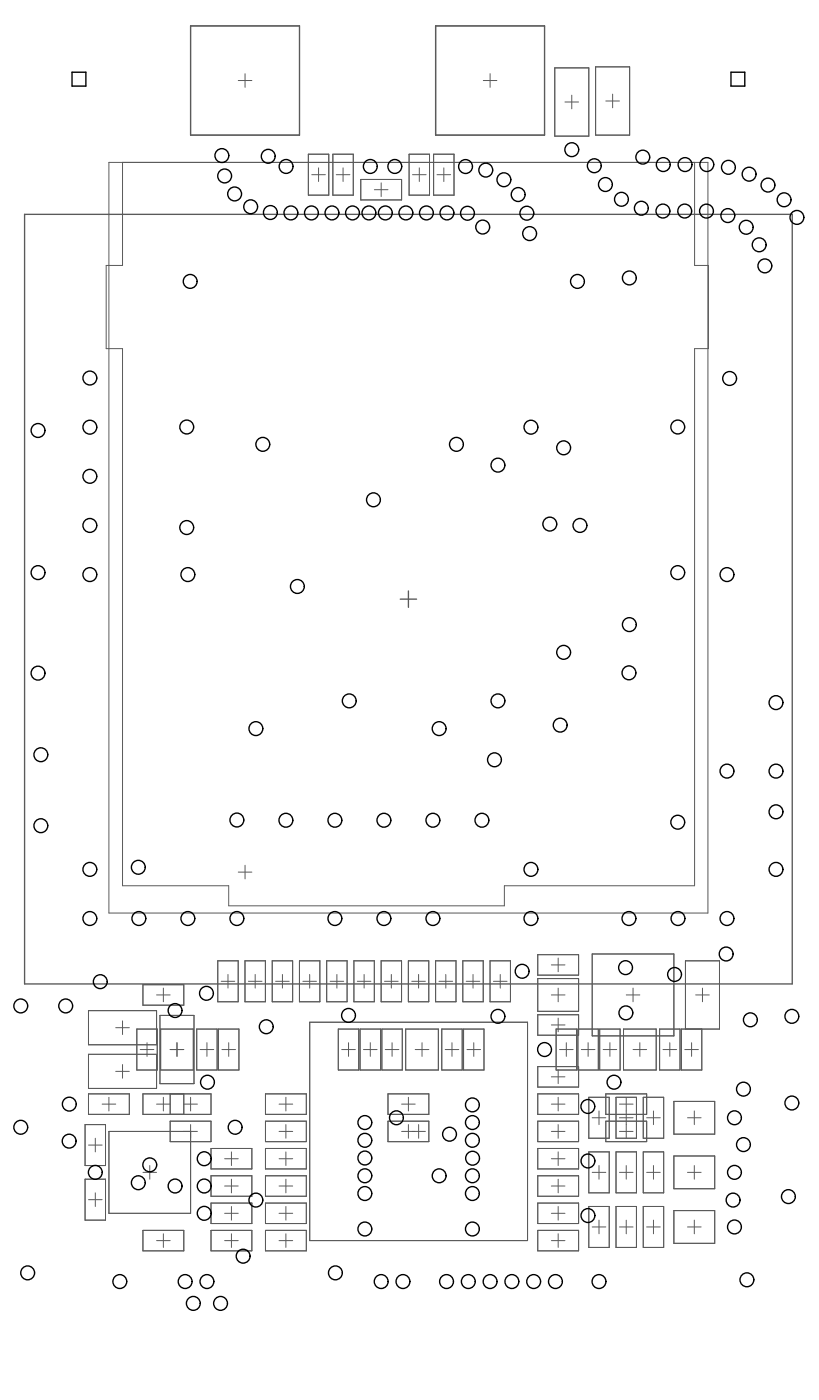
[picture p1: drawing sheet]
<svg xmlns="http://www.w3.org/2000/svg" width="100mm" height="171mm" viewBox="0 0 100 171" stroke-linecap="round" stroke-linejoin="round" font-family="sans-serif">
<g fill="none" stroke="#5a5a5a" stroke-width=".12">
<path d="M13.3 19.8h73v91.6h-73zM14.9 19.8v12.6h-2v10.1h2v65.5h13v2.5h33.6v-2.5h23.2v-65.5h1.7v-10.1h-1.7v-12.6M23.2 3.2h13.3v13.3h-13.3zM29 9.8h1.7M29.9 9v1.7M37.6 18.8h2.5v5h-2.5zM40.6 18.8h2.5v5h-2.5zM49.9 18.8h2.5v5h-2.5zM52.9 18.8h2.4v5h-2.4zM53.1 3.2h13.3v13.3h-13.3zM58.9 9.8h1.7M59.7 9v1.7"/>
<path d="M67.6 8.3h4.2v8.3h-4.2zM68.9 12.4h1.6M69.7 11.6v1.7M72.6 8.2h4.2v8.3h-4.2zM73.8 12.3h1.7M74.7 11.5v1.6M38 21.3h1.7M38.8 20.5v1.6M41 21.3h1.7M41.8 20.5v1.6M44 21.9h5v2.5h-5zM45.6 23.1h1.7"/>
<path d="M46.5 22.3v1.7M50.3 21.3h1.6M51.1 20.5v1.6M53.3 21.3h1.6M54.1 20.5v1.6M26.5 117.2h2.5v5h-2.5zM27 119.7h1.6M27.8 118.8v1.7M29 106.4h1.7M29.9 117.2h2.5v5h-2.5zM29.9 105.5v1.7M30.3 119.7h1.6"/>
<path d="M31.1 118.8v1.7M33.2 117.2h2.5v5h-2.5zM33.6 119.7h1.7M34.4 118.8v1.7M36.5 117.2h2.5v5h-2.5zM36.9 119.7h1.7M37.7 118.8v1.7M39.8 117.2h2.5v5h-2.5zM40.2 119.7h1.7M41.1 118.8v1.7M43.1 117.2h2.5v5h-2.5zM43.6 119.7h1.6"/>
<path d="M44.4 118.8v1.7M46.5 117.2h2.4v5h-2.4zM46.9 119.7h1.6M47.7 118.8v1.7M49.8 117.2h2.5v5h-2.5zM50.2 119.7h1.7M51 118.8v1.7M53.1 117.2h2.5v5h-2.5zM53.5 119.7h1.7M54.3 118.8v1.7M56.4 117.2h2.5v5h-2.5zM56.8 119.7h1.7"/>
<path d="M57.7 118.8v1.7M59.7 117.2h2.5v5h-2.5zM60.2 119.7h1.6M61 118.8v1.7M65.6 116.4h4.9v2.5h-4.9zM65.6 119.3h4.9v4h-4.9zM67.2 117.7h1.7M68 116.8v1.7M72.2 116.3h9.9v10h-9.9zM10.4 137.2h2.5v5h-2.5zM10.8 133.4h5v2.5h-5zM10.8 123.3h8.3v4.1h-8.3z"/>
<path d="M10.8 128.6h8.3v4.1h-8.3zM10.8 139.7h1.6M11.6 138.8v1.7M12.4 134.7h1.7M13.3 133.8v1.7M14.1 130.7h1.7M14.1 125.3h1.7M14.9 124.5v1.7M14.9 129.8v1.7M16.7 125.5h2.5v5h-2.5zM17.1 128h1.7M17.4 133.4h8.3v2.5h-8.3z"/>
<path d="M17.4 120.1h5v2.5h-5zM17.9 127.2v1.6M19.1 134.7h1.6M19.1 121.3h1.6M19.5 123.8h4.1v8.4h-4.1zM19.6 125.5h4v5h-4zM19.9 120.5v1.7M19.9 133.8v1.7M20.7 136.7h5v2.5h-5zM20.7 128h1.7M20.7 133.4v2.5M21.6 127.2v1.6"/>
<path d="M22.4 134.7h1.7M22.4 133.4v2.5M23.2 137.2v10.8h-9.9v-10h10.8M23.2 133.8v1.7M24 125.5h2.5v5h-2.5zM24.4 128h1.7M25.2 127.2v1.6M26.6 125.5h2.5v5h-2.5zM27.1 128h1.6M27.9 127.2v1.6M32.4 133.4h4.9v2.5h-4.9zM32.4 136.7h4.9v2.5h-4.9z"/>
<path d="M34 138h1.7M34 134.7h1.7M34.9 133.8v1.7M34.9 137.2v1.6M37.8 124.7h26.5v26.6h-26.5zM41.2 125.5h2.5v5h-2.5zM41.7 128h1.6M42.5 127.2v1.6M43.9 125.5h2.5v5h-2.5zM44.3 128h1.7M45.1 127.2v1.6M46.6 125.5h2.4v5h-2.4z"/>
<path d="M47 128h1.6M47.3 133.4h5v2.5h-5zM47.3 136.7h5v2.5h-5zM47.8 127.2v1.6M49 138h2.9M49 134.7h1.6M49.5 125.5h3.9v5h-3.9zM49.8 133.8v1.7M49.8 137.2v1.6M50.6 128h1.7M51 137.2v1.6M51.4 127.2v1.6"/>
<path d="M53.9 125.5h2.4v5h-2.4zM54.3 128h1.6M55.1 127.2v1.6M56.5 125.5h2.5v5h-2.5zM56.9 128h1.7M57.8 127.2v1.6M65.6 123.8h4.9v2.5h-4.9zM65.6 130.1h4.9v2.5h-4.9zM65.6 133.4h4.9v2.5h-4.9zM65.6 136.7h4.9v2.5h-4.9zM67.2 138h1.7M67.2 131.3h1.7"/>
<path d="M67.2 134.7h1.7M67.2 121.3h1.7M67.2 125h1.7M67.8 125.5h2.5v5h-2.5zM68 120.5v1.7M68 124.2v1.6M68 130.5v1.7M68 133.8v1.7M68 137.2v1.6M68.2 128h1.7M69 127.2v1.6M70.4 125.5h2.5v5h-2.5z"/>
<path d="M70.9 128h1.6M71.7 127.2v1.6M71.8 133.8h2.5v5h-2.5zM72.2 136.3h1.6M73 135.5v1.7M73.1 125.5h2.5v5h-2.5zM73.5 128h1.7M73.8 133.4h5v2.5h-5zM73.8 136.7h5v2.5h-5zM74.3 127.2v1.6M75.1 133.8h2.5v5h-2.5zM75.5 138h1.7"/>
<path d="M75.5 134.7h1.7M75.5 136.3h1.7M76 125.5h4v5h-4zM76.3 121.3h1.7M76.3 133.8v5M77.2 120.5v1.7M77.2 128h1.6M78 127.2v1.6M78.4 133.8h2.5v5h-2.5zM78.8 136.3h1.7M79.7 135.5v1.7M80.4 125.5h2.5v5h-2.5z"/>
<path d="M80.8 128h1.7M81.6 127.2v1.6M82.1 134.3h5v4h-5zM83.5 128h1.6M83.6 125.5v-8.3h4.1v8.3h-4.6v5h2.4v-5M83.8 136.3h1.7M84.3 127.2v1.6M84.6 135.5v1.7M84.8 121.3h1.7M85.6 120.5v1.7M10.4 143.8h2.5v5h-2.5zM10.8 146.3h1.6"/>
<path d="M11.6 145.5v1.6M17.4 150.1h5v2.5h-5zM17.4 143h1.7M18.3 142.2v1.6M19.1 151.3h1.6M19.9 150.5v1.6M25.7 140.1h5v2.5h-5zM25.7 143.4h5v2.5h-5zM25.7 146.7h5v2.5h-5zM25.7 150.1h5v2.5h-5zM27.4 151.3h1.6M27.4 141.3h1.6"/>
<path d="M27.4 144.6h1.6M27.4 148h1.6M28.2 140.5v1.7M28.2 143.8v1.7M28.2 147.1v1.7M28.2 150.5v1.6M32.4 140.1h4.9v2.5h-4.9zM32.4 143.4h4.9v2.5h-4.9zM32.4 146.7h4.9v2.5h-4.9zM32.4 150.1h4.9v2.5h-4.9zM34 151.3h1.7M34 141.3h1.7"/>
<path d="M34 144.6h1.7M34 148h1.7M34.9 140.5v1.7M34.9 143.8v1.7M34.9 147.1v1.7M34.9 150.5v1.6M65.6 140.1h4.9v2.5h-4.9zM65.6 143.4h4.9v2.5h-4.9zM65.6 146.7h4.9v2.5h-4.9zM65.6 150.1h4.9v2.5h-4.9zM67.2 151.3h1.7M67.2 141.3h1.7"/>
<path d="M67.2 144.6h1.7M67.2 148h1.7M68 140.5v1.7M68 143.8v1.7M68 147.1v1.7M68 150.5v1.6M71.8 140.5h2.5v5h-2.5zM71.8 147.1h2.5v5h-2.5zM72.2 143h1.6M72.2 149.6h1.6M73 142.2v1.6M73 148.8v1.7"/>
<path d="M75.1 140.5h2.5v5h-2.5zM75.1 147.1h2.5v5h-2.5zM75.5 143h1.7M75.5 149.6h1.7M76.3 142.2v1.6M76.3 148.8v1.7M78.4 140.5h2.5v5h-2.5zM78.4 147.1h2.5v5h-2.5zM78.8 143h1.7M78.8 149.6h1.7M79.7 142.2v1.6M79.7 148.8v1.7"/>
<path d="M82.1 141h5v4h-5zM82.1 147.6h5v4h-5zM83.8 143h1.7M83.8 149.6h1.7M84.6 142.2v1.6M84.6 148.8v1.7"/>
</g>
<path d="M23.2 3.2h13.3v13.3h-13.3zM53.1 3.2h13.3v13.3h-13.3zM3 26.1h93.6v93.9h-93.6zM48.8 73.1h2M49.8 72.1v2" fill="none" stroke="#5a5a5a" stroke-width=".17"/>
<g fill="none" stroke="#000" stroke-width=".17">
<path d="M8.8 8.8h1.7v1.7h-1.7zM89.1 8.8h1.7v1.7h-1.7z"/>
<circle cx="27" cy="19" r=".84"/>
<circle cx="32.7" cy="19.1" r=".84"/>
<circle cx="69.7" cy="18.3" r=".84"/>
<circle cx="78.4" cy="19.2" r=".84"/>
<circle cx="23.2" cy="34.3" r=".84"/>
<circle cx="27.4" cy="21.5" r=".84"/>
<circle cx="28.6" cy="23.7" r=".84"/>
<circle cx="30.6" cy="25.2" r=".84"/>
<circle cx="33" cy="25.9" r=".84"/>
<circle cx="34.9" cy="20.3" r=".84"/>
<circle cx="35.5" cy="26" r=".84"/>
<circle cx="38" cy="26" r=".84"/>
<circle cx="40.5" cy="26" r=".84"/>
<circle cx="43" cy="26" r=".84"/>
<circle cx="45" cy="26" r=".84"/>
<circle cx="45.1" cy="20.3" r=".84"/>
<circle cx="47" cy="26" r=".84"/>
<circle cx="48.1" cy="20.3" r=".84"/>
<circle cx="49.5" cy="26" r=".84"/>
<circle cx="52" cy="26" r=".84"/>
<circle cx="54.5" cy="26" r=".84"/>
<circle cx="56.7" cy="20.3" r=".84"/>
<circle cx="57" cy="26" r=".84"/>
<circle cx="58.8" cy="27.7" r=".84"/>
<circle cx="59.2" cy="20.7" r=".84"/>
<circle cx="61.4" cy="21.9" r=".84"/>
<circle cx="63.2" cy="23.7" r=".84"/>
<circle cx="64.2" cy="26" r=".84"/>
<circle cx="64.6" cy="28.5" r=".84"/>
<circle cx="70.4" cy="34.3" r=".84"/>
<circle cx="72.4" cy="20.2" r=".84"/>
<circle cx="73.8" cy="22.5" r=".84"/>
<circle cx="75.8" cy="24.3" r=".84"/>
<circle cx="76.7" cy="33.9" r=".84"/>
<circle cx="78.2" cy="25.4" r=".84"/>
<circle cx="80.8" cy="25.7" r=".84"/>
<circle cx="80.8" cy="20.1" r=".84"/>
<circle cx="83.5" cy="25.7" r=".84"/>
<circle cx="83.5" cy="20.1" r=".84"/>
<circle cx="86.1" cy="25.7" r=".84"/>
<circle cx="86.2" cy="20.1" r=".84"/>
<circle cx="88.7" cy="26.3" r=".84"/>
<circle cx="88.8" cy="20.4" r=".84"/>
<circle cx="91" cy="27.7" r=".84"/>
<circle cx="91.3" cy="21.2" r=".84"/>
<circle cx="92.5" cy="29.9" r=".84"/>
<circle cx="93.2" cy="32.4" r=".84"/>
<circle cx="93.6" cy="22.6" r=".84"/>
<circle cx="95.6" cy="24.4" r=".84"/>
<circle cx="97.1" cy="26.5" r=".84"/>
<circle cx="4.6" cy="52.5" r=".84"/>
<circle cx="11" cy="46.1" r=".84"/>
<circle cx="11" cy="52.1" r=".84"/>
<circle cx="11" cy="58.1" r=".84"/>
<circle cx="22.8" cy="52.1" r=".84"/>
<circle cx="32" cy="54.2" r=".84"/>
<circle cx="55.6" cy="54.2" r=".84"/>
<circle cx="60.7" cy="56.7" r=".84"/>
<circle cx="64.7" cy="52.1" r=".84"/>
<circle cx="68.7" cy="54.6" r=".84"/>
<circle cx="82.6" cy="52.1" r=".84"/>
<circle cx="88.9" cy="46.2" r=".84"/>
<circle cx="4.6" cy="69.8" r=".84"/>
<circle cx="11" cy="70.1" r=".84"/>
<circle cx="11" cy="64.1" r=".84"/>
<circle cx="22.8" cy="64.3" r=".84"/>
<circle cx="22.9" cy="70.1" r=".84"/>
<circle cx="36.2" cy="71.5" r=".84"/>
<circle cx="45.5" cy="61" r=".84"/>
<circle cx="67" cy="63.9" r=".84"/>
<circle cx="68.7" cy="79.6" r=".84"/>
<circle cx="70.7" cy="64.1" r=".84"/>
<circle cx="76.7" cy="76.2" r=".84"/>
<circle cx="82.6" cy="69.8" r=".84"/>
<circle cx="88.6" cy="70.1" r=".84"/>
<circle cx="4.6" cy="82.1" r=".84"/>
<circle cx="5" cy="92" r=".84"/>
<circle cx="31.2" cy="88.9" r=".84"/>
<circle cx="42.6" cy="85.5" r=".84"/>
<circle cx="53.5" cy="88.9" r=".84"/>
<circle cx="60.3" cy="92.7" r=".84"/>
<circle cx="60.7" cy="85.5" r=".84"/>
<circle cx="68.3" cy="88.4" r=".84"/>
<circle cx="76.7" cy="82.1" r=".84"/>
<circle cx="88.6" cy="94" r=".84"/>
<circle cx="94.6" cy="85.7" r=".84"/>
<circle cx="94.6" cy="94" r=".84"/>
<circle cx="94.6" cy="99" r=".84"/>
<circle cx="5" cy="100.7" r=".84"/>
<circle cx="11" cy="106" r=".84"/>
<circle cx="11" cy="112" r=".84"/>
<circle cx="12.2" cy="119.7" r=".84"/>
<circle cx="16.9" cy="105.8" r=".84"/>
<circle cx="16.9" cy="112" r=".84"/>
<circle cx="22.9" cy="112" r=".84"/>
<circle cx="28.9" cy="112" r=".84"/>
<circle cx="28.9" cy="100" r=".84"/>
<circle cx="34.8" cy="100" r=".84"/>
<circle cx="40.8" cy="112" r=".84"/>
<circle cx="40.8" cy="100" r=".84"/>
<circle cx="46.8" cy="112" r=".84"/>
<circle cx="46.8" cy="100" r=".84"/>
<circle cx="52.8" cy="112" r=".84"/>
<circle cx="52.8" cy="100" r=".84"/>
<circle cx="58.7" cy="100" r=".84"/>
<circle cx="63.6" cy="118.5" r=".84"/>
<circle cx="64.7" cy="106" r=".84"/>
<circle cx="64.7" cy="112" r=".84"/>
<circle cx="76.3" cy="118" r=".84"/>
<circle cx="76.7" cy="112" r=".84"/>
<circle cx="82.2" cy="118.8" r=".84"/>
<circle cx="82.6" cy="100.3" r=".84"/>
<circle cx="82.6" cy="112" r=".84"/>
<circle cx="88.5" cy="116.3" r=".84"/>
<circle cx="88.6" cy="112" r=".84"/>
<circle cx="94.6" cy="106" r=".84"/>
<circle cx="2.5" cy="122.7" r=".84"/>
<circle cx="2.5" cy="137.5" r=".84"/>
<circle cx="8" cy="122.7" r=".84"/>
<circle cx="8.4" cy="139.2" r=".84"/>
<circle cx="8.4" cy="134.7" r=".84"/>
<circle cx="21.3" cy="123.2" r=".84"/>
<circle cx="25.2" cy="121.1" r=".84"/>
<circle cx="25.3" cy="132" r=".84"/>
<circle cx="28.7" cy="137.5" r=".84"/>
<circle cx="32.5" cy="125.2" r=".84"/>
<circle cx="42.5" cy="123.8" r=".84"/>
<circle cx="44.5" cy="139.1" r=".84"/>
<circle cx="44.5" cy="136.9" r=".84"/>
<circle cx="48.3" cy="136.3" r=".84"/>
<circle cx="54.8" cy="138.3" r=".84"/>
<circle cx="57.6" cy="139.1" r=".84"/>
<circle cx="57.6" cy="134.8" r=".84"/>
<circle cx="57.6" cy="136.9" r=".84"/>
<circle cx="60.7" cy="124" r=".84"/>
<circle cx="66.4" cy="128" r=".84"/>
<circle cx="71.7" cy="134.9" r=".84"/>
<circle cx="74.8" cy="132" r=".84"/>
<circle cx="76.3" cy="123.5" r=".84"/>
<circle cx="89.5" cy="136.3" r=".84"/>
<circle cx="90.6" cy="132.8" r=".84"/>
<circle cx="90.6" cy="139.6" r=".84"/>
<circle cx="91.5" cy="124.4" r=".84"/>
<circle cx="96.5" cy="124" r=".84"/>
<circle cx="96.5" cy="134.5" r=".84"/>
<circle cx="3.4" cy="155.2" r=".84"/>
<circle cx="11.6" cy="143" r=".84"/>
<circle cx="14.6" cy="156.3" r=".84"/>
<circle cx="16.9" cy="144.2" r=".84"/>
<circle cx="18.3" cy="142.1" r=".84"/>
<circle cx="21.3" cy="144.6" r=".84"/>
<circle cx="22.6" cy="156.3" r=".84"/>
<circle cx="23.6" cy="159" r=".84"/>
<circle cx="24.9" cy="148" r=".84"/>
<circle cx="24.9" cy="144.6" r=".84"/>
<circle cx="24.9" cy="141.3" r=".84"/>
<circle cx="25.2" cy="156.3" r=".84"/>
<circle cx="26.9" cy="159" r=".84"/>
<circle cx="29.6" cy="153.2" r=".84"/>
<circle cx="31.2" cy="146.4" r=".84"/>
<circle cx="40.9" cy="155.2" r=".84"/>
<circle cx="44.5" cy="149.9" r=".84"/>
<circle cx="44.5" cy="145.6" r=".84"/>
<circle cx="44.5" cy="143.4" r=".84"/>
<circle cx="44.5" cy="141.2" r=".84"/>
<circle cx="46.5" cy="156.3" r=".84"/>
<circle cx="49.1" cy="156.3" r=".84"/>
<circle cx="53.5" cy="143.4" r=".84"/>
<circle cx="54.4" cy="156.3" r=".84"/>
<circle cx="57.1" cy="156.3" r=".84"/>
<circle cx="57.6" cy="149.9" r=".84"/>
<circle cx="57.6" cy="145.6" r=".84"/>
<circle cx="57.6" cy="143.4" r=".84"/>
<circle cx="57.6" cy="141.3" r=".84"/>
<circle cx="59.7" cy="156.3" r=".84"/>
<circle cx="62.4" cy="156.3" r=".84"/>
<circle cx="65.1" cy="156.3" r=".84"/>
<circle cx="67.7" cy="156.3" r=".84"/>
<circle cx="71.7" cy="148.2" r=".84"/>
<circle cx="71.7" cy="141.6" r=".84"/>
<circle cx="73" cy="156.3" r=".84"/>
<circle cx="89.4" cy="146.4" r=".84"/>
<circle cx="89.5" cy="149.6" r=".84"/>
<circle cx="89.5" cy="143" r=".84"/>
<circle cx="91" cy="156.1" r=".84"/>
<circle cx="96.1" cy="145.9" r=".84"/>
</g>
</svg>
